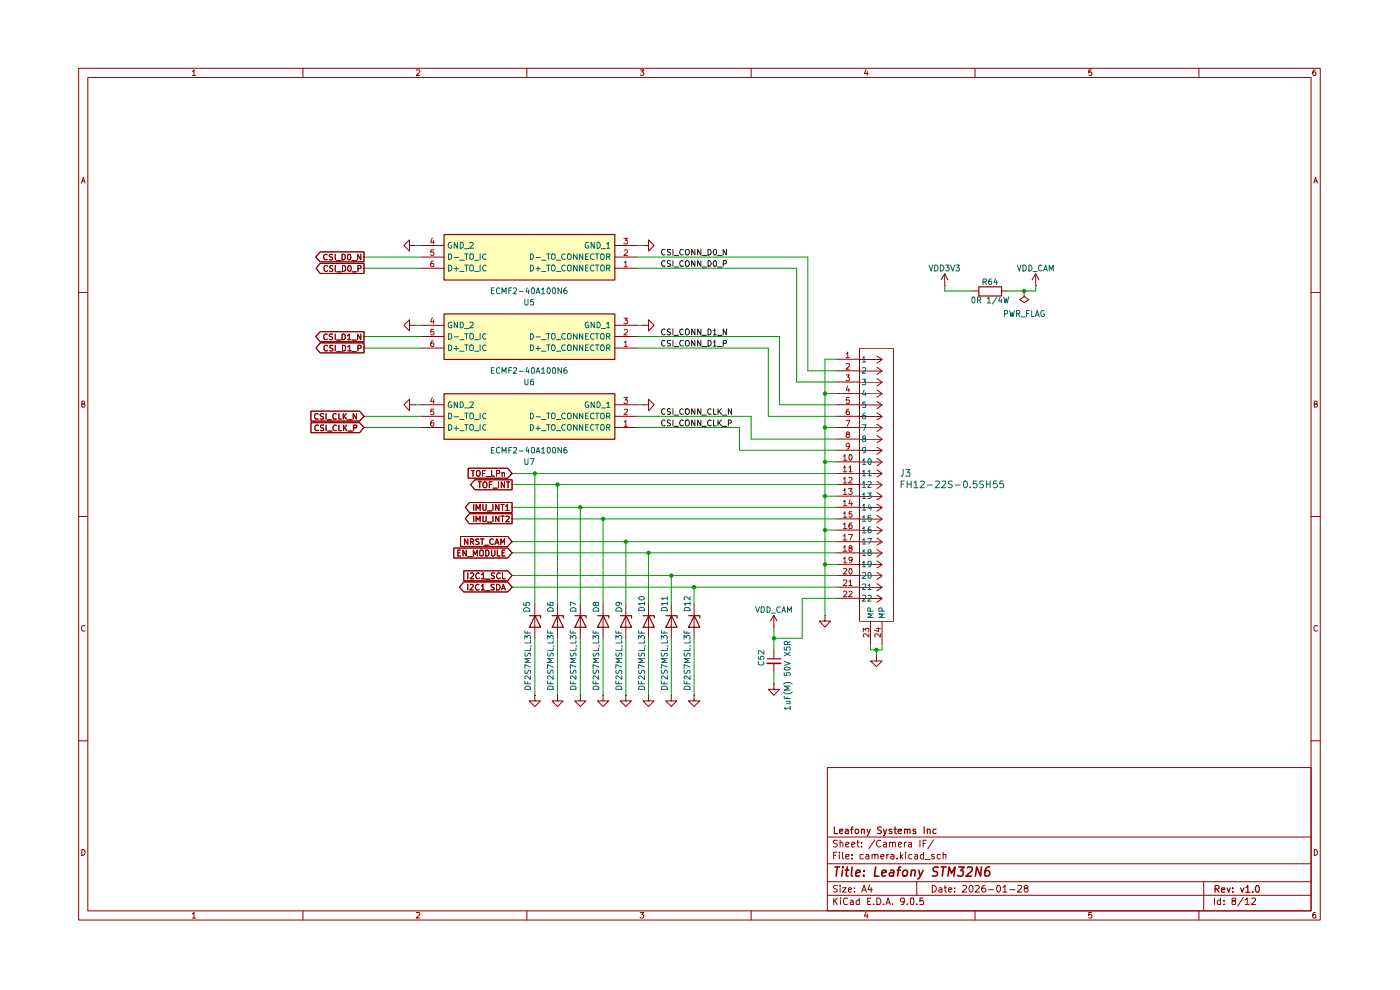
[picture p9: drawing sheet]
<svg xmlns="http://www.w3.org/2000/svg" width="297mm" height="210mm" viewBox="0 0 297 210" stroke-linecap="round" stroke-linejoin="round" font-family="sans-serif">
<g fill="none" stroke="#910000" stroke-width=".21">
<path d="M16.7 14.5h263.4v180.7h-263.4zM18.6 16.4h259.5v176.8h-259.5zM40.8 15.2l.4-.4v1.2M40.8 16h.7M64.3 14.5v1.9M88.3 14.9l.6-.1 .2 .2-.1 .3-.7 .7h.8M111.8 14.5v1.9M135.8 14.8h.8l-.5 .4 .5 .3-.1 .4h-.7M159.3 14.5v1.9M183.7 14.7l-.3 .9h.8M184 15.2v.8M206.8 14.5v1.9"/>
<path d="M231.6 14.8h-.6v.6l.4-.2 .3 .3-.1 .4h-.6M254.3 14.5v1.9M279.1 14.8l-.5 .1-.1 .9 .2 .2 .5-.1v-.5l-.2-.2-.4 .1-.1 .2M17.3 38.9l.4-1.3 .3 1.3M17.4 38.4h.6M278.7 38.9l.4-1.3 .4 1.3M278.8 38.4h.6M16.7 62.1h1.9M278.1 62.1h2M17.4 85.7h.5l.1-.4-.2-.2h-.4v1.3l.6-.1v-.4l-.2-.2M278.8 85.7h.5l.1-.4-.6-.2v1.3h.4l.3-.5-.3-.2M16.7 109.6h1.9"/>
<path d="M278.1 109.6h2M18 132.8l-.2-.1a.67 .67 0 0 0-.5 .5 .67 .67 0 0 0 .2 .7l.5-.1M279.5 132.8l-.3-.1a.67 .67 0 0 0-.5 .5 .67 .67 0 0 0 .3 .7l.5-.1M16.7 157.1h1.9M278.1 157.1h2M175.5 162.8h102.6v30.4h-102.6zM175.5 177.6h102.6M177.6 178.3h-.7l-.1 .4 .2 .2 .5 .1 .1 .3-.3 .4-.5-.1M178.2 178.8l.2-.1h.3l.1 1M178.2 178.2v1.5M179.4 179.2l.7-.2v-.3h-.4l-.3 .2 .1 .7h.6M180.7 179.2l.7-.2-.1-.3h-.4l-.2 .2 .1 .7h.5"/>
<path d="M181.8 178.7h.5M182 178.2v1.2l.3 .3M182.8 179.5v.2M182.8 178.7v.2M185.6 178.1l-1.3 1.9M186.9 178.3a.67 .67 0 0 0-1 .6 .67 .67 0 0 0 .9 .7l.1-.1M187.5 178.7h.5v1M188 179l-.4 .1-.2 .2 .2 .4 .4-.1M188.7 178.8l.3-.1h.3v1M188.7 178.7v1M189.3 178.9a.35 .35 0 0 1 .4-.3 .35 .35 0 0 1 .3 .3v.8M190.6 179.2l.7-.2-.1-.3h-.4l-.2 .2 .1 .7h.5"/>
<path d="M191.9 178.7v1M192.3 178.7l-.4 .3M192.8 178.7h.5l.1 1M193.4 179l-.5 .1-.2 .2 .2 .4 .5-.1M195.2 178.2v1.5M195.8 178.9h.5M196.5 178.2h-.7v1.5M198 178.1l-1.1 1.9M17.4 180.2a.64 .64 0 0 1 .6 .6 .64 .64 0 0 1-.6 .6zM40.8 193.9l.4-.3v1.1M40.8 194.7h.7M64.3 193.2v2"/>
<path d="M88.3 193.6h.6l.2 .1-.1 .4-.7 .6h.8M111.8 193.2v2M135.8 193.6h.8l-.5 .4 .5 .2-.1 .5h-.7M159.3 193.2v2M175.5 189.9h102.6M175.5 187h102.6M175.5 183.2h102.6M176.9 190.5v1.4M176.9 181.4h.4M177 191.1l.6 .8M177.6 180.8h-.7v1.4M177.6 187.9l-.6-.1-.2 .2 .1 .4 .6 .2 .1 .4a.6 .6 0 0 1-.8 .1"/>
<path d="M177.6 190.5l-.7 .8M178.1 180.8v.1M178.1 181.3v.9M178.2 187.8v.2M178.2 188.3v.9M178.3 190.5v.1M178.3 190.9v1M178.7 188.3h.8l-.8 .9h.8M178.7 180.8v1.2l.3 .2M179.4 181.7l.7-.1v-.3h-.6l-.1 .1 .1 .7h.6M179.8 190.6l-.6-.1a1.02 1.02 0 0 0 0 1.4l.6-.1M180 188.7l.7-.1-.1-.2-.4-.1-.2 .2v.6l.2 .1 .4-.1"/>
<path d="M180.4 191l.4-.1 .2 .3v.7h-.6l-.1-.4 .7-.2M180.8 182v.2M180.8 181.3v.1M181.3 189.1v.1M181.3 188.4v.1M182.3 190.5v1.4h-.5l-.2-.7 .3-.3 .4 .1M182.8 189.2l.5-1.4 .5 1.4M183 188.8h.6M183.1 181.3l-.6 .1v.6l.2 .2 .4-.1M183.7 193.5l-.3 .8h.8M183.7 181.3h.5l.1 .9M184 193.9v.8"/>
<path d="M184.1 191.2h.4M184.3 181.6h-.5l-.2 .3 .2 .3 .5-.1M184.5 187.7l-.3 1h.9M184.7 190.5h-.6v1.4h.6M184.8 188.3v.9M185 181.4l.6-.1v.9M185 181.3v.9M185.3 191.8v.1M185.6 181.4l.1-.1h.5l.1 .9M186 190.5h.6a1.02 1.02 0 0 1 0 1.4h-.6zM186.9 181.7l.6-.1v-.3h-.6v.1v.7h.6M187.5 191.8v.1"/>
<path d="M188 191.9l.4-1.4 .5 1.4M188 191.5h.7M188.1 181.3v.9M188.6 181.3h-.3l-.2 .2M189 181.3h.6l.1 .9M189.3 191.8v.1M189.7 181.6l-.7 .1v.4h.7M190.3 182v.2M191 180.8v1.4M191.1 181.6l.4 .6M191.5 181.3l-.5 .5M191.9 191.1l-.1 .2a.52 .52 0 0 1-.8-.2l.2-.6 .6 .1a1.27 1.27 0 0 1-.2 1.3h-.4"/>
<path d="M192.1 180.8v.1M192.1 181.3v.9M192.5 191.8v.1M193.2 190.6h.6l.1 .8-.2 .5h-.4l-.2-.3zM193.5 181.3l-.7 .1v.6l.2 .2 .5-.1M194.1 181.3h.5l.1 .9M194.5 191.8v.1M194.5 187v2.9M194.7 181.6h-.6l-.1 .3 .1 .3 .6-.1M195.8 190.5h-.6v.7l.1-.2 .5 .1v.8l-.6-.1M195.9 181.3h-.5l-.2 .2v.5l.3 .2 .4-.1M195.9 180.8v1.4"/>
<path d="M196.3 182.3h1.1M197.8 187.8a.73 .73 0 0 1 .8 .7 .73 .73 0 0 1-.8 .7zM198.2 181.3h-.5l-.1 .1 .6 .4v.3h-.6M199.2 188.4l.4-.1 .2 .2v.7M199.5 181.3h-.5l-.2 .2v.5l.3 .2 .4-.1M199.8 188.6l-.6 .1-.1 .2 .2 .3 .5-.1M200.1 181.4l.6-.1v.9M200.1 180.8v1.4M200.3 188.3h.5M200.5 187.8v1.3l.3 .1M201.3 188.7l.6-.1-.1-.2-.4-.1-.1 .2v.6l.1 .1 .4-.1M202.5 189.1v.1"/>
<path d="M202.5 188.4v.1M204.2 188l.2-.2h.3l.4 .4-1 1h1M205.9 187.8a.76 .76 0 0 1 .5 .7 .76 .76 0 0 1-.5 .7 .89 .89 0 0 1 0-1.4zM206.8 193.2v2M206.9 188l.6-.2 .3 .4-1 1h1M209 187.8l-.5 .1-.1 .2-.1 .9 .2 .2h.4l.2-.2-.1-.6h-.5l-.2 .2M209.7 188.7h1.1M211.6 187.9l.2-.1a.76 .76 0 0 1 .5 .7 .76 .76 0 0 1-.5 .7 .97 .97 0 0 1-.2-1.3zM212.8 188.2l.4-.4v1.4M212.8 189.2h.8M214.2 188.7h1.1M215.9 188l.2-.2h.3l.4 .4-1 1h1"/>
<path d="M217.5 188.4l-.2-.3 .2-.3 .6 .2-.2 .4h-.4l-.2 .2v.4l.2 .2a.45 .45 0 0 0 .5-.1 .45 .45 0 0 0 0-.5l-.2-.2M231.6 193.6h-.6v.5l.4-.1 .3 .2-.1 .5h-.6M254.3 193.2v2M255.4 187v6.2M257.6 190.5v1.4M258.9 190.5v1.4h-.5l-.2-.7a.45 .45 0 0 1 .7-.2M259.7 191.8v.1M259.7 191v.2M261.6 191.1l-.2-.2v-.3l.6-.1v.5l-.6 .2 .1 .7h.5l.1-.5-.2-.3M263.7 190.4l-1.1 1.8M264.2 190.8l.4-.3v1.4M264.2 191.9h.8"/>
<path d="M265.5 190.6l.7-.1 .2 .3-.1 .3-.9 .8h1M278.8 180.2a.64 .64 0 0 1 .7 .6 .64 .64 0 0 1-.7 .6zM279.1 193.6h-.5l-.1 .9 .2 .2h.5v-.6l-.2-.1h-.3l-.2 .2"/>
</g>
<g fill="none" stroke="#910000" stroke-width=".25">
<path d="M177 175.4v1.4h.7M178.1 176.3l.7-.1-.1-.3h-.5l-.1 .2 .1 .6h.5M179.4 175.9h.5l.1 .9M180 176.2h-.5l-.2 .3 .2 .3 .5-.1M180.5 175.9h.5M181 175.4l-.4 .2v1.2M181.5 176l.5-.1 .2 .3v.4l-.3 .2h-.2l-.3-.2zM182.8 176l.6-.1v.9M182.8 175.9v.9M183.9 175.9l.4 .9M184.6 175.9l-.3 .9-.4 .5M187 175.5l-.6-.1-.3 .2 .3 .5 .6 .3-.3 .4-.6-.1"/>
<path d="M187.4 175.9l.4 .9M188.1 175.9l-.4 1.3-.3 .1M189.2 175.9h-.5l-.1 .2 .6 .3v.3h-.6M189.6 175.9h.6M189.9 175.4v1.3l.3 .1M190.5 176.3l.7-.1v-.3h-.6l-.1 .2 .1 .6h.6M191.9 176l.5-.1 .1 .9M191.9 175.9v.9M192.5 176.1l.1-.2h.4l.1 .9M194.3 175.9h-.5l-.1 .2 .6 .3v.3h-.6M196.1 175.4v1.4M196.7 176l.5-.1 .1 .9"/>
<path d="M196.7 175.9v.9M198.6 175.9h-.5l-.2 .3v.4l.3 .2 .4-.1M257.8 188.6h.6l.2-.3v-.2l-.2-.3h-.6v1.5M258.1 188.6l.5 .7M259.1 188.8l.7-.1v-.4h-.6l-.1 .2 .1 .7h.6M260.3 188.3l.4 1 .3-1M261.5 189.1v.2M261.5 188.3v.2M263.2 188.3l.3 1 .4-1M264.3 188.3l.4-.5v1.5M264.3 189.3h.8M265.7 189.1v.2"/>
<path d="M266.7 187.8a.75 .75 0 0 1 .5 .8 .75 .75 0 0 1-.5 .7 .92 .92 0 0 1 0-1.5z"/>
</g>
<g fill="none" stroke="#910000" stroke-width=".34">
<path d="M177.1 183.9h1M177.6 183.9l-.2 1.9M178.7 184.6l-.1 1.2M178.8 183.9v.2M179.3 184.6h.8M179.8 183.9l-.3 1.7 .4 .2M180.8 183.9l-.2 1.7 .3 .2M181.5 185.2l1-.2v-.3l-.6-.1-.3 .2-.1 1h.8M183.2 185.7v.1M183.3 184.7v.1M185.8 183.9l-.3 1.9h.9M187 185.2l1-.2v-.3a.6 .6 0 0 0-.9 .1v1h.7"/>
<path d="M188.9 184.7h.7l-.1 1.1M189.7 185l-.7 .1-.4 .2 .1 .5h.2h.7M190.3 184.6h.7M191.1 183.9l-.4 .3-.3 1.6M191.8 184.7l.4-.1 .3 .1v.7a.52 .52 0 0 1-.6 .5 .52 .52 0 0 1-.5-.5l.1-.5zM193.4 184.7l.2-.1 .5 .1v1.1M193.4 184.6l-.2 1.2M194.9 184.6l.3 1.2M195.8 184.6l-.8 1.7-.3 .1M199.1 184a.73 .73 0 0 0-1.1 .3v.4l.9 .4v.3l-.1 .3-.3 .1h-.7M199.6 183.9h1.1M200.2 183.9l-.3 1.9"/>
<path d="M201.1 185.8l.2-1.9 .5 1.4 .8-1.4-.2 1.9M203.4 183.9h1.2l-.8 .8h.4l.2 .3-.2 .7-.3 .1h-.5l-.3-.1M205.2 184.1l.3-.2h.5l.3 .2v.4l-.1 .2-1.3 1.1h1.2M208.2 183.9l-.2 1.9-.8-1.9-.3 1.9M210 183.9a.83 .83 0 0 0-1 .8l-.1 .7 .2 .4h.5l.4-.4-.2-.7a.65 .65 0 0 0-.9 .3"/>
</g>
<g fill="#ffb">
<path d="M94.2 49.7h36.2v9.7h-36.2z"/>
<path d="M94.2 66.6h36.2v9.6h-36.2z"/>
<path d="M94.2 83.5h36.2v9.6h-36.2z"/>
</g>
<g fill="none" stroke="#910000" stroke-width=".21">
<path d="M67.9 55.9h9.3v2.1h-9.3l-.8-1.1zM67.9 53.4h9.3v2.1h-9.3l-.9-1zM69.4 54l-.2-.1a.6 .6 0 0 0-.5 .6 .6 .6 0 0 0 .5 .6l.2-.1M69.5 56.5l-.4-.2-.3 .3v.6l.1 .3 .4 .1 .2-.2M70.5 54l-.4-.1-.2 .3 .2 .3 .4 .2v.3h-.6M70.6 56.4h-.6v.5l.5 .2 .1 .2-.2 .3-.5-.1M71.1 53.9v1.2M71.1 56.3v1.3M71.4 55.3h.9M71.5 57.7h.9M72.6 53.9h.3l.3 .3v.7l-.3 .2h-.3zM72.6 56.3a.64 .64 0 0 1 .7 .6 .64 .64 0 0 1-.7 .7z"/>
<path d="M73.8 54l.4-.1a.78 .78 0 0 1 0 1.2l-.5-.2zM74.1 56.3a.68 .68 0 0 1 .4 .6 .68 .68 0 0 1-.4 .7 .75 .75 0 0 1 0-1.3zM74.7 57.7h.9M74.7 55.3h.9M76 57l.5-.1 .1-.3-.2-.3h-.4v1.3M76.5 53.9v1.2l-.6-1.2v1.2M86.9 52.1v1.2l-1.2-1.2 1.2-1.2v1.2h1.2M88.1 52.1h.1M89.3 56.9h4.9M89.3 54.5h4.9M89.3 52.1h4.9M130.4 56.9h4.8"/>
<path d="M130.4 54.5h4.8M130.4 52.1h4.8M136.4 52.1h1.2v1.2l1.2-1.2-1.2-1.2v1.2M136.4 52.1h.1M200.4 58.1l-.8 1.3M200.4 58.1l.7 1.3M200.4 58.1v2.4M219.7 58.1l-.7 1.3M219.7 58.1l.7 1.3M219.7 58.1v2.4M67.9 72.7h9.3v2.1h-9.3l-.8-1zM67.9 70.4h9.3v2.1h-9.3l-.9-1.1z"/>
<path d="M69.4 71l-.5-.1a.67 .67 0 0 0-.2 .6 .67 .67 0 0 0 .5 .6l.2-.2M69.5 73.3h-.1a.45 .45 0 0 0-.6 .2v.7l.1 .2 .6-.1M70.5 70.9h-.5l-.1 .1 .1 .4 .5 .1v.4l-.1 .2-.5-.1M70.6 73.3h-.6v.4l.5 .2 .1 .4-.1 .1h-.6M71.1 70.9v1.2M71.1 73.2v1.2M71.4 72.1h.9M71.5 74.6h.9M72.6 70.9h.5l.1 .2v.6l-.3 .4h-.3zM72.6 73.2a.66 .66 0 0 1 .7 .5 .66 .66 0 0 1-.2 .7h-.5zM73.7 73.6l.5-.4v1.2M73.7 71.2l.4-.3v1.2"/>
<path d="M73.7 74.4h.8M73.7 72.1h.7M74.7 74.6h.9M74.7 72.1h.9M76 73.9h.4l.2-.2-.1-.4-.5-.1v1.2M76.5 70.9v1.2l-.6-1.2v1.2M86.9 69v1.2l-1.2-1.2 1.2-1.2v1.2h1.2M88.1 69h.1M89.3 73.8h4.9M89.3 71.4h4.9M89.3 69h4.9M130.4 73.8h4.8"/>
<path d="M130.4 71.4h4.8M130.4 69h4.8M136.4 69h1.2v1.2l1.2-1.2-1.2-1.2v1.2M136.4 69h.1M177.5 76.2h4.8M177.5 78.7h4.8M182.3 73.9h7.2v57.9h-7.2zM182.3 76.2h4.9M182.3 78.7h4.9M186 75.5l1.2 .7M186 77.9l1.2 .8M187.2 76.2l-1.2 .9"/>
<path d="M187.2 78.7l-1.2 .8M200.4 60.5h.1M206.4 61.7h1.2M212.4 61.7h1.3M217.3 61.7v1.2l1 .7-1 .6-1-.6 1-.7M217.3 61.7h.1M219.7 60.5h.1M66 89.7h10.3l.9 1-.9 1.1h-10.3zM66 87.2h10.3l.9 1.1-.9 1h-10.3zM67.5 87.9l-.3-.2a.67 .67 0 0 0-.5 .5 .67 .67 0 0 0 .3 .7l.5-.1M67.6 90.3l-.5-.1-.3 .2v.7l.4 .3 .4-.1M68.7 90.2h-.6l-.1 .1 .1 .4 .6 .2v.4h-.7"/>
<path d="M68.7 87.8l-.5-.1-.3 .3 .1 .2 .7 .4-.2 .3h-.6M69.2 87.7v1.2M69.2 90.2v1.2M69.4 89.1h1M69.5 91.4h.9M71.3 87.9l-.3-.2-.4 .4v.6l.2 .2 .5-.1M71.4 90.3l-.5-.1a.61 .61 0 0 0-.3 .8 .61 .61 0 0 0 .8 .3M71.9 90.2v1.2h.6M71.9 87.7v1.2h.5M72.8 87.7v1.2M72.9 90.2v1.2M73 88.2l.5 .7"/>
<path d="M73.1 90.7l.5 .7M73.5 87.7l-.7 .7M73.6 90.2l-.7 .7M73.7 89.1h1M73.8 91.4h1M75 90.8h.6v-.6h-.6v1.2M75.6 87.7v1.2l-.7-1.2v1.2M86.9 85.9v1.2l-1.2-1.2 1.2-1.2v1.2h1.2M88.1 85.9h.1M89.3 85.9h4.9M89.3 88.3h4.9M89.3 90.7h4.9"/>
<path d="M99.3 99.3h8.4l.9 1.1-.9 1h-8.4zM100 99.8h.7M100.3 99.8v1.2M101.1 100l.2-.2h.4l.1 .2a.65 .65 0 0 1-.4 1l-.3-.2zM103 99.8h-.6v1.2M104.3 99.8v1.2h.6M130.4 85.9h4.8M130.4 88.3h4.8M130.4 90.7h4.8M136.4 85.9h1.2v1.2l1.2-1.2-1.2-1.2v1.2M136.4 85.9h.1M177.5 81h4.8"/>
<path d="M177.5 83.5h4.8M177.5 85.9h4.8M177.5 88.3h4.8M177.5 90.7h4.8M177.5 93.1h4.8M177.5 95.5h4.8M177.5 98h4.8M182.3 81.1h4.9M182.3 83.5h4.9M182.3 85.9h4.9M182.3 88.4h4.9M182.3 90.7h4.9"/>
<path d="M182.3 93.2h4.9M182.3 95.6h4.9M182.3 98h4.9M186 80.3l1.2 .8M186 82.7l1.2 .8M186 85.1l1.2 .8M186 87.5l1.2 .9M186 90l1.2 .7M186 92.3l1.2 .9M186 94.8l1.2 .8M186 97.2l1.2 .8M186 99.6l1.2 .9"/>
<path d="M187.2 81.1l-1.2 .8M187.2 83.5l-1.2 .8M187.2 85.9l-1.2 .8M187.2 88.4l-1.2 .7M187.2 90.7l-1.2 .9M187.2 93.2l-1.2 .7M187.2 95.6l-1.2 .8M187.2 98l-1.2 .9M96.3 116.3h11.4l.9 1-.9 1.1h-11.4zM97.1 117.3h.4M97.7 116.7h-.6v1.2h.6M97.7 113.8h10l.9 1.1-.9 1h-10z"/>
<path d="M98.9 116.7v1.2l-.7-1.2v1.2M99.2 114.3v1.2l-.6-1.2v1.2M99.2 118h1M99.6 109h9v2.1h-9l-.9-1zM99.6 106.6h9v2.1h-9l-.9-1.1zM99.8 114.9h.5l.2-.2-.1-.3-.6-.1v1.2M100.1 114.9l.4 .6M100.4 117.9v-1.2l.4 .9 .5-.9v1.2M100.5 107v1.3M100.5 109.5v1.2M100.8 101.8h7.8v2.1h-7.8l-1-1.1zM101 110.7v-1.2l.4 .8 .5-.8v1.2"/>
<path d="M101 108.3v-1.3l.4 1 .5-1v1.3M101.4 102.2h.7M101.6 114.4l-.4-.1-.3 .3 .3 .3 .4 .2v.3h-.7M101.8 116.8l.2-.1 .5 .1v1l-.2 .1-.5-.1zM101.8 102.2v1.3M101.9 114.3h.8M102.3 114.3v1.2M102.4 100.4h.4M102.5 109.5v1.1l.1 .1h.3l.2-.3v-.9M102.5 107v1.1l.1 .2h.3l.2-.3v-1M102.5 102.4l.3-.2 .4 .2 .1 .6-.3 .5-.5-.2zM102.8 115.7h.9"/>
<path d="M103 116.7h.4l.3 .3v.6l-.3 .3h-.4zM103.1 101.1h1M103.4 110.7h.9M103.4 108.4h.9M103.8 102.8h.4M104.3 116.7v1.1l.2 .1h.2l.3-.2v-1M104.4 102.2h-.6v1.3M104.6 103.6h.9M104.6 107v1.3M104.6 109.5v1.2M104.7 114.4a.55 .55 0 0 0-.8 .5 .55 .55 0 0 0 .8 .5M105 115.5l.4-1.2 .4 1.2"/>
<path d="M105.2 115.2h.6M105.3 100.4h.6v-.6h-.6v1.2M105.5 116.7v1.2h.6M105.8 102.2v1.3M105.8 109.5v1.2l-.6-1.2v1.2M105.8 107v1.3l-.6-1.3v1.3M106.3 115.5v-1.2l.3 .9 .4-.9v1.2M106.3 109.5h.6M106.3 107h.6M106.5 100.3l.4-.1 .1 .8M106.5 117.3h.4M106.5 100.2v.8"/>
<path d="M106.6 107v1.3M106.6 109.5v1.2M107 102.2v1.3l-.7-1.3v1.3M107.1 116.7h-.6v1.2h.6M107.3 109.6l.5-.1 .2 .2-.7 1h.7M107.3 107.4h.1l.2-.4v1.3M107.3 108.3h.7M107.4 102.2h.7M107.8 102.2v1.3M177.5 100.4h4.8M177.5 102.8h4.8M177.5 105.2h4.8"/>
<path d="M177.5 107.6h4.8M177.5 110.1h4.8M177.5 112.4h4.8M177.5 114.9h4.8M177.5 117.3h4.8M177.5 119.7h4.8M182.3 100.5h4.9M182.3 102.8h4.9M182.3 105.3h4.9M182.3 107.7h4.9M182.3 110.1h4.9M182.3 112.5h4.9"/>
<path d="M182.3 114.9h4.9M182.3 117.3h4.9M182.3 119.8h4.9M186 102.1l1.2 .7M186 104.4l1.2 .9M186 106.9l1.2 .8M186 109.3l1.2 .8M186 111.7l1.2 .8M186 114.1l1.2 .8M186 116.5l1.2 .8M186 118.9l1.2 .9M187.2 100.5l-1.2 .7"/>
<path d="M187.2 102.8l-1.2 .9M187.2 105.3l-1.2 .7M187.2 107.7l-1.2 .8M187.2 110.1l-1.2 .8M187.2 112.5l-1.2 .8M187.2 114.9l-1.2 .8M187.2 117.3l-1.2 .9M187.2 119.8l-1.2 .7M98.4 123.4h9.3l.9 1.1-.9 1.1h-9.3l-.9-1.1zM98.4 121.1h9.3l.9 1-.9 1.1h-9.3zM99.2 121.5v1.3M99.2 124v1.1"/>
<path d="M99.7 124h.5l.2 .3-.7 .8h.7M99.8 121.7l.4-.2 .3 .4-.8 .9h.8M101.6 124a.61 .61 0 0 0-.8 .4 .61 .61 0 0 0 .3 .7h.5M101.7 121.7l-.3-.2a.6 .6 0 0 0-.5 .7 .6 .6 0 0 0 .7 .5l.1-.1M102.1 124.3l.4-.3v1.1M102.1 121.9l.4-.4v1.3M102.1 125.1h.7M102.1 122.8h.8M103 125.3h.9M103 122.9h1M104.8 124h-.4l-.3 .2 .3 .3 .4 .2v.4h-.7M104.9 121.6h-.6v.5l.5 .2 .1 .2-.2 .3-.5-.1"/>
<path d="M105.3 124a.66 .66 0 0 1 .8 .3 .66 .66 0 0 1-.3 .8h-.5zM106.1 121.7v-.1a.54 .54 0 0 0-.6 .1 .54 .54 0 0 0-.2 .6l.5 .5 .3-.2M106.4 125.1l.4-1.1 .4 1.1M106.5 124.8h.6M106.6 121.5v1.3h.6M113.5 128.1v7.3M118.3 128.1v7.3M123.1 128.1v7.3M127.9 128.1v7.3M132.8 128.1v7.3M137.6 128.1v7.3M142.4 128.1v7.3"/>
<path d="M147.2 128.1v7.3M164.2 133h.1M164.2 130.6l-.8 1.1M164.2 130.6l.7 1.1M164.2 130.6v2.4M164.2 137.8v1.9M175 130.6v1.1h1.2l-1.2 1.3-1.2-1.3h1.2M175 130.6h.1M177.5 122.1h4.8M177.5 124.5h4.8M177.5 126.9h4.8M182.3 122.1h4.9"/>
<path d="M182.3 124.6h4.9M182.3 127h4.9M184.7 131.7v4.9M185.9 139v1.2h1.2l-1.2 1.2-1.2-1.2h1.2M185.9 139h.1M186 121.4l1.2 .7M186 123.7l1.2 .9M186 126.2l1.2 .8M187.1 131.7v4.9M187.2 122.1l-1.2 .9M187.2 124.6l-1.2 .8M187.2 127l-1.2 .8"/>
<path d="M113.5 147.5v1.2h1.1l-1.1 1.2-1.2-1.2h1.2M113.5 147.5h.1M118.3 147.5v1.2h1.2l-1.2 1.2-1.2-1.2h1.2M118.3 147.5h.1M123.1 147.5v1.2h1.2l-1.2 1.2-1.2-1.2h1.2M123.1 147.5h.1M127.9 147.5v1.2h1.2l-1.2 1.2-1.1-1.2h1.1M127.9 147.5h.1M132.8 147.5v1.2h1.1l-1.1 1.2-1.2-1.2h1.2M132.8 147.5h.1M137.6 147.5v1.2h1.2l-1.2 1.2-1.2-1.2h1.2M137.6 147.5h.1"/>
<path d="M142.4 147.5v1.2h1.2l-1.2 1.2-1.2-1.2h1.2M142.4 147.5h.1M147.2 147.5v1.2h1.2l-1.2 1.2-1.1-1.2h1.1M147.2 147.5h.1M164.2 145v1.2h1.2l-1.2 1.3-1.2-1.3h1.2M164.2 145h.1M164.2 140.7v2"/>
</g>
<g fill="none" stroke="#b90000" stroke-width=".21">
<path d="M91.7 50.5l-.3 .9h.7M92 55.4l-.5 .1a.94 .94 0 0 0 0 1.1l.5-.1v-.5l-.5-.1-.1 .2M92 51v.7M92 53h-.6v.5h.6v.5l-.1 .2h-.4l-.1-.2M132.3 50.6h.8l-.4 .4 .4 .1v.6h-.8M132.4 55.7l.4-.3v1.2M132.4 53.1l.6-.1 .1 .5-.8 .7h.8M132.4 56.6h.7M91.7 67.4l-.3 .8h.7M92 72.3l-.5 .1-.1 .8 .2 .3 .4-.1v-.5l-.1-.2h-.3l-.2 .3M92 67.8v.9M92 69.9h-.6v.5h.6v.6h-.6"/>
<path d="M132.3 67.5h.8l-.4 .4 .4 .1v.6h-.8M132.4 72.6l.4-.3v1.2M132.4 70l.4-.1 .3 .1v.4l-.8 .6h.8M132.4 73.5h.7M179.5 75h.2l.1-.3v1.2M179.5 77.2h.7v.4l-.7 .7h.7M179.5 79.5h.7l-.4 .5 .4 .1v.5l-.2 .2h-.3l-.2-.2M179.5 75.9h.7M91.7 84.3l-.3 .9h.7M92 89.2l-.5 .1-.1 .9 .2 .2 .4-.1v-.6h-.5l-.1 .2M92 84.8v.8M92 86.8h-.6v.6l.1-.2h.4l.1 .2v.5h-.6"/>
<path d="M132.3 84.3h.8l-.4 .5 .4 .1v.5l-.3 .2h-.3l-.2-.2M132.4 89.5l.4-.3v1.2M132.4 86.9h.7v.4l-.8 .7h.8M132.4 90.4h.7M178.9 96.8l.3-.4v1.2M178.9 99.2l.3-.4v1.3M178.9 97.6h.8M179.5 89.2h.8l-.5 1.2M179.8 92.1l-.3-.2 .3-.3 .4 .1v.3a.51 .51 0 0 0-.6 .7h.6v-.5l-.2-.1M179.8 81.9l-.3 .8h.8M180.1 86.8h-.3a.73 .73 0 0 0 0 1.2l.4-.1v-.5l-.4-.2-.3 .3M180.1 99.2l.3-.4v1.3"/>
<path d="M180.1 82.4v.7M180.2 84.3h-.6l-.1 .6 .6-.1 .1 .6-.2 .2h-.3l-.2-.2M180.2 94.6l-.1 .1h-.4l-.2-.1v-.4l.3-.2 .4 .2v.7l-.2 .3-.3 .1M180.2 96.5l.3-.1a.78 .78 0 0 1 0 1.2l-.3-.1zM178.9 101.6l.3-.3v1.2M178.9 104.1l.3-.5v1.3M178.9 106.4l.3-.3v1.2M178.9 108.9l.3-.4v1.2M178.9 111.3l.3-.4v1.2M178.9 113.7l.3-.3v1.2M178.9 116.1l.3-.4v1.2M178.9 118.5l.3-.3v1.2"/>
<path d="M178.9 100.1h.8M178.9 102.5h.8M178.9 104.9h.8M178.9 107.3h.8M178.9 109.7h.8M178.9 112.1h.8M178.9 114.6h.8M178.9 116.9h.8M178.9 119.4h.8M180 103.6h.8l-.5 .5 .5 .3-.1 .4-.5 .1-.2-.2M180 113.4h.9l-.6 1.2M180.1 101.4l.4-.1 .3 .3-.8 .9h.8"/>
<path d="M180.1 100.1h.7M180.3 106l-.2 .9h.8M180.3 116.3h-.1l-.1-.3a.35 .35 0 0 1 .3-.3 .35 .35 0 0 1 .4 .3l-.1 .3h-.5v.6h.5l.1-.1v-.3l-.3-.2M180.7 108.5h-.5l-.1 .6h.6v.5l-.4 .1-.2-.1M180.7 110.9l-.4 .1-.2 .4 .1 .7h.5v-.7l-.4-.1-.2 .3M180.7 106.5v.8M180.8 118.7l-.1 .2h-.5l-.1-.2 .1-.5 .5 .1a.85 .85 0 0 1-.3 1.1h-.2M178.9 120.7l.5-.1 .3 .2-.8 1h.8M178.9 123.1l.6-.1 .2 .2-.1 .3-.7 .7h.8M178.9 125.6l.2-.2h.3l.3 .2-.8 1h.8M180.1 123.4l.3-.4v1.2M180.1 125.6l.4-.2 .3 .3-.8 .9h.8"/>
<path d="M180.1 124.2h.7M180.2 120.7l.3-.1a.91 .91 0 0 1 .1 1.2l-.4-.1zM183.1 134v-.7l.5 .4v-.3h.7l-.1 .6M184.3 134.5v.6l-.7-.6h-.3l-.2 .1v.4l.2 .1M185.9 133.4h.9M186.4 133.2v.7l-.9-.2M186.8 134.5v.6l-.7-.6h-.5l.1 .6"/>
</g>
<g fill="none" stroke="#006665" stroke-width=".21">
<path d="M95.2 56.2a.64 .64 0 0 1 .6 .7 .64 .64 0 0 1-.6 .6zM95.2 53.9l.6 .1v.4v.5l-.4 .1h-.2zM95.8 51.5l-.1-.1a.64 .64 0 0 0-.6 .6 .64 .64 0 0 0 .5 .7l.2-.2v-.3h-.2M96.4 57h.9M96.4 54.6h.9M96.8 56.6v.9M97 51.4v1.3l-.6-1.3v1.3M97.5 57.6h1M97.5 55.2h1M97.6 51.4a.64 .64 0 0 1 .7 .6 .64 .64 0 0 1-.7 .7zM98.6 56.2h.7M98.6 53.9h.7"/>
<path d="M98.6 52.8h.9M99 53.9v1.1M99 56.2v1.3M99.7 56.4l.2-.2 .5 .2v.9l-.2 .2-.5-.2zM99.7 54l.2-.1 .5 .1v.9l-.2 .1-.5-.1zM99.7 51.6l.1-.2h.4l.2 .3-.7 1h.7M100.7 57.6h.9M100.7 55.2h.9M101.9 53.9v1.1M101.9 56.2v1.3M103.1 56.4l-.2-.2a.6 .6 0 0 0-.5 .7 .6 .6 0 0 0 .6 .5l.1-.1M103.1 53.9a.55 .55 0 0 0-.7 .5 .55 .55 0 0 0 .7 .6"/>
<path d="M112.5 56.2a.64 .64 0 0 1 .7 .7 .64 .64 0 0 1-.7 .6zM112.5 53.9a.6 .6 0 0 1 .7 .5 .6 .6 0 0 1-.7 .6zM113.7 57h.9M113.7 54.6h.9M114.1 56.6v.9M114.9 57.6h.9M114.9 55.2h.9M115.9 56.2h.8M115.9 53.9h.8M116.3 53.9v1.1M116.3 56.2v1.3M117 56.4l.5-.2a.86 .86 0 0 1 0 1.3l-.5-.2z"/>
<path d="M117 54l.5-.1a.65 .65 0 0 1 .3 .6 .65 .65 0 0 1-.5 .5l-.3-.1zM118 57.6h1M118 55.2h1M119.9 56.4l-.2-.2a.6 .6 0 0 0-.6 .7 .6 .6 0 0 0 .8 .5v-.1M119.9 53.9a.55 .55 0 0 0-.8 .5 .55 .55 0 0 0 .8 .6M120.4 56.4l.3-.2 .5 .2v.9l-.3 .2-.5-.2zM120.4 54l.3-.1 .5 .1v.9l-.3 .1-.5-.1zM122.4 56.2v1.3l-.7-1.3v1.3M122.4 53.9v1.1l-.7-1.1v1.1M123.6 56.2v1.3l-.7-1.3v1.3M123.6 53.9v1.1l-.7-1.1v1.1M124.2 56.8h.4"/>
<path d="M124.2 54.4h.4M124.8 56.2h-.6v1.3h.6M124.8 53.9h-.6v1.1h.6M124.8 51.5l-.1-.1a.64 .64 0 0 0-.6 .6 .64 .64 0 0 0 .5 .7l.3-.2v-.3h-.3M126 56.4l-.2-.2a.6 .6 0 0 0-.6 .7 .6 .6 0 0 0 .8 .5v-.1M126 53.9a.55 .55 0 0 0-.8 .5 .55 .55 0 0 0 .8 .6M126.1 51.4v1.3l-.7-1.3v1.3M126.3 56.2h.8M126.3 53.9h.8M126.7 51.4a.64 .64 0 0 1 .7 .6 .64 .64 0 0 1-.7 .7zM126.7 53.9v1.1M126.7 56.2v1.3"/>
<path d="M127.4 56.4l.5-.2a.86 .86 0 0 1 0 1.3l-.5-.2zM127.4 54l.5-.1a.65 .65 0 0 1 .3 .6 .65 .65 0 0 1-.5 .5l-.3-.1zM127.6 52.8h.8M128.7 56.9l.7-.1v-.4l-.2-.2h-.5v1.3M128.7 54.4h.6l.1-.5h-.7v1.1M128.7 51.7h.2l.1-.3v1.3M128.7 52.7h.7M129 56.9l.4 .6M129 54.4l.4 .6M95.2 73.2a.66 .66 0 0 1 .6 .4 .66 .66 0 0 1-.2 .7h-.4zM95.2 70.8h.4a.66 .66 0 0 1 .2 .7 .66 .66 0 0 1-.6 .5zM95.8 68.4l-.1-.1a.66 .66 0 0 0-.6 .5 .66 .66 0 0 0 .2 .7l.5-.1v-.4h-.2"/>
<path d="M96.4 73.9h.9M96.4 71.5h.9M96.8 73.4v.9M97 68.3v1.2l-.6-1.2v1.2M97.5 74.5h1M97.5 72.1h1M97.6 68.3a.66 .66 0 0 1 .7 .5 .66 .66 0 0 1-.3 .7h-.4zM98.6 73.2h.7M98.6 70.8h.7M98.6 69.7h.9M99 70.8v1.2M99 73.2v1.1"/>
<path d="M99.7 73.3l.2-.1 .5 .1v.9l-.2 .1h-.4l-.1-.1zM99.7 71l.1-.2h.4l.2 .2v.8l-.2 .2-.5-.2zM99.7 68.4l.5-.1 .2 .3-.7 .9h.7M100.7 74.5h.9M100.7 72.1h.9M101.9 70.8v1.2M101.9 73.2v1.1M103.1 73.2a.61 .61 0 0 0-.7 .4 .61 .61 0 0 0 .2 .7h.5M103.1 70.9l-.5-.1a.67 .67 0 0 0-.2 .7 .67 .67 0 0 0 .5 .5l.2-.2M112.5 73.2a.66 .66 0 0 1 .7 .4 .66 .66 0 0 1-.3 .7h-.4zM112.5 70.8h.4a.66 .66 0 0 1 .3 .7 .66 .66 0 0 1-.7 .5zM113.7 73.9h.9"/>
<path d="M113.7 71.5h.9M114.1 73.4v.9M114.9 74.5h.9M114.9 72.1h.9M115.9 73.2h.8M115.9 70.8h.8M116.3 70.8v1.2M116.3 73.2v1.1M117 73.3l.5-.1a.86 .86 0 0 1 .1 1.1h-.4l-.2-.1zM117 71l.2-.2h.4a.86 .86 0 0 1-.1 1.2l-.5-.2zM118 74.5h1M118 72.1h1"/>
<path d="M119.9 73.2a.61 .61 0 0 0-.8 .4 .61 .61 0 0 0 .3 .7h.5M119.9 70.9l-.5-.1a.66 .66 0 0 0-.3 .7 .66 .66 0 0 0 .6 .5l.2-.2M120.4 73.3l.3-.1 .5 .1v.9l-.2 .1h-.4l-.2-.1zM120.4 71l.2-.2h.4l.2 .2v.8l-.3 .2-.5-.2zM122.4 73.2v1.1l-.7-1.1v1.1M122.4 70.8v1.2l-.7-1.2v1.2M123.6 73.2v1.1l-.7-1.1v1.1M123.6 70.8v1.2l-.7-1.2v1.2M124.2 73.7h.4M124.2 71.3h.4M124.8 73.2h-.6v1.1h.6M124.8 70.8h-.6v1.2h.6"/>
<path d="M124.8 68.4l-.1-.1a.66 .66 0 0 0-.6 .5 .66 .66 0 0 0 .3 .7l.5-.1v-.4h-.3M126 73.2a.61 .61 0 0 0-.8 .4 .61 .61 0 0 0 .3 .7h.5M126 70.9l-.5-.1a.66 .66 0 0 0-.3 .7 .66 .66 0 0 0 .6 .5l.2-.2M126.1 68.3v1.2l-.7-1.2v1.2M126.3 73.2h.8M126.3 70.8h.8M126.7 68.3a.66 .66 0 0 1 .6 .5 .66 .66 0 0 1-.2 .7h-.4zM126.7 70.8v1.2M126.7 73.2v1.1M127.4 73.3l.5-.1a.86 .86 0 0 1 .1 1.1h-.4l-.2-.1zM127.4 71l.2-.2h.4a.86 .86 0 0 1-.1 1.2l-.5-.2zM127.6 69.7h.8"/>
<path d="M128.7 73.8h.5l.2-.1v-.5h-.7v1.1M128.7 71.4l.7-.1v-.4l-.7-.1v1.2M128.7 68.7l.3-.4v1.2M128.7 69.5h.7M129 73.8l.4 .5M129 71.4l.4 .6M183 76l.3-.4v1.2M183 78.1h.6v.4l-.7 .7h.7M183 76.8h.6M95.2 90.1h.4a.66 .66 0 0 1 .2 .7 .66 .66 0 0 1-.6 .5zM95.2 87.6a.66 .66 0 0 1 .6 .5 .66 .66 0 0 1-.2 .7h-.4zM95.8 85.3h-.5a.61 .61 0 0 0-.2 .8 .61 .61 0 0 0 .7 .3v-.5h-.2"/>
<path d="M96.4 90.9h.9M96.4 88.4h.9M96.8 90.3v1M97 85.3v1.1l-.6-1.1v1.1M97.5 91.4h1M97.5 89h1M97.6 85.3h.4a.66 .66 0 0 1 .3 .7 .66 .66 0 0 1-.7 .4zM98.6 90.1h.7M98.6 87.6h.7M98.6 86.5h.9M99 87.6v1.2M99 90.1v1.2"/>
<path d="M99.7 90.3l.1-.2h.4l.2 .2v.8l-.2 .2-.5-.2zM99.7 87.8l.2-.2 .5 .2v.9l-.2 .1h-.4l-.1-.1zM99.7 85.3h.5l.2 .1-.1 .4-.6 .6h.7M100.7 91.4h.9M100.7 89h.9M101.9 87.6v1.2M101.9 90.1v1.2M103.1 90.2l-.5-.1a.61 .61 0 0 0-.2 .8 .61 .61 0 0 0 .7 .3M103.1 87.8l-.2-.2a.67 .67 0 0 0-.5 .5 .67 .67 0 0 0 .2 .7l.5-.1M112.5 90.1h.4a.66 .66 0 0 1 .3 .7 .66 .66 0 0 1-.7 .5zM112.5 87.6a.66 .66 0 0 1 .7 .5 .66 .66 0 0 1-.3 .7h-.4zM113.7 90.9h.9"/>
<path d="M113.7 88.4h.9M114.1 90.3v1M114.9 91.4h.9M114.9 89h.9M115.9 90.1h.8M115.9 87.6h.8M116.3 87.6v1.2M116.3 90.1v1.2M117 90.3l.2-.2h.4a.86 .86 0 0 1-.1 1.2l-.5-.2zM117 87.8l.5-.2a.86 .86 0 0 1 .1 1.2h-.4l-.2-.1zM118 91.4h1M118 89h1"/>
<path d="M119.9 90.2l-.5-.1a.61 .61 0 0 0-.2 .8 .61 .61 0 0 0 .7 .3M119.9 87.8l-.2-.2a.66 .66 0 0 0-.6 .5 .66 .66 0 0 0 .3 .7l.5-.1M120.4 90.3l.2-.2h.4l.2 .2v.8l-.3 .2-.5-.2zM120.4 87.8l.3-.2 .5 .2v.9l-.2 .1h-.4l-.2-.1zM122.4 90.1v1.2l-.7-1.2v1.2M122.4 87.6v1.2l-.7-1.2v1.2M123.6 90.1v1.2l-.7-1.2v1.2M123.6 87.6v1.2l-.7-1.2v1.2M124.2 90.6h.4M124.2 88.2h.4M124.8 90.1h-.6v1.2h.6M124.8 87.6h-.6v1.2h.6"/>
<path d="M124.8 85.3h-.4a.61 .61 0 0 0-.3 .8 .61 .61 0 0 0 .8 .3v-.5h-.3M126 90.2l-.5-.1a.61 .61 0 0 0-.2 .8 .61 .61 0 0 0 .7 .3M126 87.8l-.2-.2a.66 .66 0 0 0-.6 .5 .66 .66 0 0 0 .3 .7l.5-.1M126.1 85.3v1.1l-.7-1.1v1.1M126.3 90.1h.8M126.3 87.6h.8M126.7 85.3h.4a.66 .66 0 0 1 .2 .7 .66 .66 0 0 1-.6 .4zM126.7 87.6v1.2M126.7 90.1v1.2M127.4 90.3l.2-.2h.4a.86 .86 0 0 1-.1 1.2l-.5-.2zM127.4 87.8l.5-.2a.86 .86 0 0 1 .1 1.2h-.4l-.2-.1zM127.6 86.5h.8"/>
<path d="M128.7 90.7l.7-.1v-.4l-.7-.1v1.2M128.7 88.3h.5l.2-.2v-.3l-.2-.2h-.5v1.2M128.7 85.6l.3-.3v1.1M128.7 86.4h.7M129 90.7l.4 .6M129 88.3l.4 .5M182.9 80.4h.7l-.3 .5h.3v.6h-.7M182.9 90.1h.8l-.5 1.2M183 97.6h.1l.2-.3v1.3M183 98.6h.6M183.2 93l-.2-.3 .2-.2h.3l.1 .4-.4 .1-.2 .2v.3l.1 .1h.5v-.5l-.1-.1M183.3 82.7l-.3 1h.7"/>
<path d="M183.6 87.6l-.5 .2-.1 .9 .1 .1 .5-.1v-.6h-.5l-.1 .2M183.6 83.2v.8M183.6 85.3h-.5l-.1 .5h.6v.6h-.6M183.6 95.4l-.1 .3h-.3l-.2-.3v-.3l.1-.2 .5 .1v.8l-.5 .3M184.4 97.3a.68 .68 0 0 1 .4 .6 .68 .68 0 0 1-.4 .7l-.2-.3v-.8zM183 100.1l.3-.4v1.2M183 102.5h.1l.2-.4v1.3M183 104.9l.3-.3v1.2M183 107.3h.1l.2-.4v1.3M183 109.7l.3-.3v1.2M183 112.1h.1l.2-.3v1.2M183 114.6l.3-.4v1.2"/>
<path d="M183 116.9h.1l.2-.3v1.3M183 119.4l.3-.4v1.2M183 100.9h.6M183 103.4h.6M183 105.8h.6M183 108.2h.6M183 110.6h.6M183 113h.6M183 115.4h.6M183 117.9h.6M184.1 104.6h.7l-.4 .4 .4 .2-.1 .5h-.6M184.1 114.2h.8l-.6 1.2"/>
<path d="M184.2 100.1l.3-.4v1.2M184.2 102.3l.4-.2 .2 .4-.7 .9h.7M184.2 100.9h.6M184.3 117.2l-.1-.4 .1-.2 .4 .1v.4l-.5 .2v.4l.1 .2h.3l.2-.3-.1-.4h-.1M184.4 106.9l-.2 .9h.7M184.7 109.4h-.5v.6l.4-.2 .2 .3-.1 .4h-.5M184.7 111.8h-.4l-.1 .3v.8l.1 .1 .4-.1v-.6h-.5v.2M184.7 107.4v.8M184.8 119.6l-.2 .2h-.3l-.1-.2v-.5l.4-.1 .2 .3-.1 .8-.5 .1M183 121.6l.1-.2h.4l.1 .2v.4l-.7 .7h.7M183 124h.6v.4l-.7 .7h.7M183 126.4l.1-.2h.4l.1 .2v.4l-.7 .7h.7"/>
<path d="M183 120.2h.6M184.2 124.2l.3-.3v1.2M184.2 126.4l.4-.2 .2 .5-.7 .8h.7M184.2 125.1h.6M184.4 121.4a.68 .68 0 0 1 .4 .7 .68 .68 0 0 1-.4 .6l-.2-.3v-.7zM184.7 129.6l-.1-.6h-.4l-.1 .6h1.2M185.3 130.2h-1.2l.8 .4-.8 .4h1.2M187.1 129.6v-.5l-.2-.1h-.4l-.1 .6h1.2M187.6 130.2h-1.2l.9 .4-.9 .4h1.2"/>
</g>
<g fill="none" stroke="#910000" stroke-width=".25">
<path d="M94.2 49.7h36.2v9.7h-36.2zM94.2 66.6h36.2v9.6h-36.2zM207.6 60.8h4.9v2h-4.9zM94.2 83.5h36.2v9.7h-36.2zM112.3 130.6h2.4v.5M113.5 130.6l1.2 2.5h-2.4zM117.1 130.6h2.4v.5M118.3 130.6l1.2 2.5h-2.4zM122 130.6h2.3v.5M123.2 130.6l1.1 2.5h-2.3zM126.8 130.6h2.4v.5M128 130.6l1.2 2.5h-2.4z"/>
<path d="M131.6 130.6h2.4v.5M132.8 130.6l1.2 2.5h-2.4zM136.4 130.6h2.4v.5M137.6 130.6l1.2 2.5h-2.4zM141.3 130.6h2.3v.5M142.5 130.6l1.1 2.5h-2.3zM146.1 130.6h2.4v.5M147.3 130.6l1.2 2.5h-2.4zM162.8 139.7h2.9"/>
</g>
<path d="M162.7 140.7h2.9" fill="none" stroke="#910000" stroke-width=".34"/>
<g fill="none" stroke="#0f0f0f" stroke-width=".21">
<path d="M141.1 53l-.5-.1-.2 .3 .1 .7 .2 .2 .4-.1M141.1 55.5l-.4-.2-.3 .3v.6l.2 .3 .5-.1M142.2 52.9l-.6 .1v.3l.6 .5-.2 .3-.4-.1M142.2 55.4l-.5-.1-.1 .2v.3l.6 .2v.1v.4h-.6M142.8 52.9v1.2M142.8 55.3v1.2M143 54.2h.9M143 56.6h.9M145 53l-.6-.1a.67 .67 0 0 0-.2 .7 .67 .67 0 0 0 .5 .5l.3-.1M145 55.5l-.3-.2a.67 .67 0 0 0-.5 .5 .67 .67 0 0 0 .2 .7l.6-.1M145.5 52.9h.6a.77 .77 0 0 1-.2 1.2l-.4-.1a.87 .87 0 0 1 0-1.1zM145.5 55.4h.6a.87 .87 0 0 1 0 1.1h-.6a.87 .87 0 0 1 0-1.1z"/>
<path d="M147.4 52.9v1.2l-.7-1.2v1.2M147.4 55.3v1.2l-.7-1.2v1.2M148.7 52.9v1.2l-.7-1.2v1.2M148.7 55.3v1.2l-.7-1.2v1.2M148.9 54.2h1M148.9 56.6h1M150.2 52.9h.4a.66 .66 0 0 1 .3 .8 .66 .66 0 0 1-.7 .4zM150.2 55.3a.66 .66 0 0 1 .7 .4 .66 .66 0 0 1-.3 .8h-.4zM151.5 52.9h.3l.2 .2v.8l-.2 .1a.6 .6 0 0 1-.6-.4 .6 .6 0 0 1 .3-.7zM151.5 55.4l.2-.1 .3 .2v.8l-.2 .2h-.3l-.2-.4zM152.2 54.2h1M152.2 56.6h1"/>
<path d="M153.4 56h.5l.2-.2v-.3l-.2-.2h-.5v1.2M154.1 52.9v1.2l-.7-1.2v1.2M141.1 69.9l-.2-.1-.4 .1v.9a.36 .36 0 0 0 .6 .2v-.1M141.1 72.3l-.5-.1-.2 .3v.7a.45 .45 0 0 0 .7 .1M142.2 69.9l-.5-.1-.1 .1v.4l.6 .1v.2v.4h-.6M142.2 72.2l-.6 .1v.3l.6 .5-.2 .3-.4-.1M142.8 69.8v1.2M142.8 72.2v1.2M143 71.1h.9M143 73.5h.9M145 69.9l-.3-.1a.6 .6 0 0 0-.5 .6 .6 .6 0 0 0 .7 .6l.1-.1M145 72.3l-.6-.1a.61 .61 0 0 0-.2 .8 .61 .61 0 0 0 .8 .3"/>
<path d="M145.5 69.9h.6a.8 .8 0 0 1-.2 1.1h-.2a.77 .77 0 0 1-.2-1.1zM145.5 72.2h.6l.1 .4-.1 .6-.2 .2-.4-.1-.1-.3zM147.4 69.8v1.2l-.7-1.2v1.2M147.4 72.2v1.2l-.7-1.2v1.2M148.7 69.8v1.2l-.7-1.2v1.2M148.7 72.2v1.2l-.7-1.2v1.2M148.9 71.1h1M148.9 73.5h1M150.2 69.8a.64 .64 0 0 1 .7 .6 .64 .64 0 0 1-.7 .6zM150.2 72.2h.4a.66 .66 0 0 1 .3 .8 .66 .66 0 0 1-.7 .4zM151.3 70.1h.2l.1-.3v1.2M151.3 72.6l.3-.4v1.2"/>
<path d="M151.3 71h.7M151.3 73.4h.7M152.2 71.1h1M152.2 73.5h1M153.4 72.8h.6l.1-.5-.7-.1v1.2M154.1 69.8v1.2l-.7-1.2v1.2M141.1 86.8a.45 .45 0 0 0-.7 .2v.6a.45 .45 0 0 0 .7 .2M141.1 89.2l-.4-.1-.3 .3 .1 .8 .2 .1 .4-.1M142.2 86.8h-.6v.3l.6 .4-.2 .4-.4-.1M142.2 89.2l-.5-.1-.1 .1v.4l.6 .4-.2 .3h-.4M142.8 86.7v1.2M142.8 89.1v1.2"/>
<path d="M143 88.1h.9M143 90.4h.9M145 86.8l-.3-.1a.6 .6 0 0 0-.5 .6 .6 .6 0 0 0 .5 .6l.3-.1M145 89.2l-.3-.1a.65 .65 0 0 0-.5 .6 .65 .65 0 0 0 .5 .6l.3-.1M145.5 89.2l.2-.1 .4 .1 .1 .7-.3 .4-.4-.1zM145.5 86.8l.2-.1a.6 .6 0 0 1 .5 .6 .6 .6 0 0 1-.5 .6l-.3-.4zM147.4 86.7v1.2l-.7-1.2v1.2M147.4 89.1v1.2l-.7-1.2v1.2M148.7 86.7v1.2l-.7-1.2v1.2M148.7 89.1v1.2l-.7-1.2v1.2M148.9 88.1h1M148.9 90.4h1"/>
<path d="M150.9 86.8l-.3-.1a.6 .6 0 0 0-.5 .6 .6 .6 0 0 0 .5 .6l.3-.1M150.9 89.2l-.3-.1a.65 .65 0 0 0-.5 .6 .65 .65 0 0 0 .5 .6l.3-.1M151.4 86.7v1.2h.6M151.4 89.1v1.2h.6M152.3 86.7v1.2M152.3 89.1v1.2M152.5 87.2l.6 .7M152.5 89.7l.6 .6M153.1 86.7l-.8 .7M153.1 89.1l-.8 .7M153.3 88.1h.9M153.3 90.4h.9"/>
<path d="M154.5 89.8l.6-.1 .1-.4-.3-.2h-.4v1.2M155.2 86.7v1.2l-.7-1.2v1.2"/>
</g>
<g fill="none" stroke="#090" stroke-width=".21">
<path d="M77.2 54.5h12.1M77.2 56.9h12.1M88.1 52.1h1.2M135.2 54.5h36.2v24.2h6.1M135.2 56.9h33.8v24.1h8.5M135.2 52.1h1.2M77.2 71.4h12.1M77.2 73.8h12.1M88.1 69h1.2M135.2 73.8h27.8v14.5h14.5M135.2 71.4h30.2v14.5h12.1M135.2 69h1.2"/>
<path d="M177.5 76.2h-2.5v54.4M200.4 60.5v1.2h6M219.7 60.5v1.2h-6M77.2 90.7h12.1M77.2 88.3h12.1M88.1 85.9h1.2M135.2 90.7h21.7v4.8h20.6M135.2 88.3h24.1v4.8h18.2M135.2 85.9h1.2M175 90.7h2.5M175 83.5h2.5M175 98h2.5"/>
<path d="M108.6 100.4h68.9M108.6 102.8h68.9M108.6 107.6h68.9M108.6 110.1h68.9M108.6 114.9h68.9M108.6 117.3h68.9M113.5 100.4v27.7M118.3 102.8v25.3M123.1 107.6v20.5M127.9 110.1v18M132.8 114.9v13.2M137.6 117.3v10.8"/>
<path d="M175 105.2h2.5M175 119.7h2.5M175 112.4h2.5M108.6 124.5h68.9M108.6 122.1h68.9M113.5 135.4v12.1M118.3 135.4v12.1M123.1 135.4v12.1M127.9 135.4v12.1M132.8 135.4v12.1M137.6 135.4v12.1M142.4 122.1v6"/>
<path d="M142.4 135.4v12.1M147.2 124.5v3.6M147.2 135.4v12.1M164.2 133v4.8M177.5 126.9h-7.3v8.5h-6M184.7 136.6v1.2h2.4v-1.2M185.9 137.8v1.2M164.2 142.7v2.3"/>
</g>
<g fill="#090">
<circle cx="217.3" cy="61.7" r=".47"/>
<circle cx="164.2" cy="135.4" r=".47"/>
<circle cx="175" cy="119.7" r=".47"/>
<circle cx="175" cy="105.2" r=".47"/>
<circle cx="175" cy="112.4" r=".47"/>
<circle cx="175" cy="90.7" r=".47"/>
<circle cx="175" cy="98" r=".47"/>
<circle cx="185.9" cy="137.8" r=".47"/>
<circle cx="175" cy="83.5" r=".47"/>
<circle cx="147.2" cy="124.5" r=".47"/>
<circle cx="118.3" cy="102.8" r=".47"/>
<circle cx="123.1" cy="107.6" r=".47"/>
<circle cx="142.4" cy="122.1" r=".47"/>
<circle cx="132.8" cy="114.9" r=".47"/>
<circle cx="137.6" cy="117.3" r=".47"/>
<circle cx="127.9" cy="110.1" r=".47"/>
<circle cx="113.5" cy="100.4" r=".47"/>
</g>
<g fill="none" stroke="#006665" stroke-width=".21">
<path d="M197.1 56.2l.4 1.3 .4-1.3M198.3 56.2l.5 .1 .2 .3v.6l-.4 .3h-.3zM199.5 56.2a.65 .65 0 0 1 .7 .7 .65 .65 0 0 1-.7 .6zM200.6 56.2h.7l-.4 .5 .4 .1v.5l-.2 .2h-.4l-.1-.2M201.7 56.2l.4 1.3 .4-1.3M202.8 56.2h.7l-.4 .5 .4 .1v.6l-.5 .1-.2-.2M208.5 59.8l.7-.1 .1-.3-.2-.2h-.6v1.2M208.9 59.8l.4 .6M210.3 59.2l-.4 .1-.2 .8a.35 .35 0 0 0 .4 .3 .35 .35 0 0 0 .3-.3v-.2a.35 .35 0 0 0-.3-.3 .35 .35 0 0 0-.4 .3M211.2 59.1l-.3 .8h.7M211.4 59.5v.9M215.8 56.2l.4 1.3 .4-1.3"/>
<path d="M217 56.2l.5 .1 .2 .3v.6l-.4 .3h-.3zM218.3 56.2a.64 .64 0 0 1 .7 .7 .64 .64 0 0 1-.7 .6zM219.1 57.6h1M221.1 56.4l-.3-.2a.65 .65 0 0 0-.5 .7 .65 .65 0 0 0 .5 .6l.3-.2M221.4 57.5l.4-1.3 .4 1.3M221.5 57.2h.6M222.6 57.5v-1.3l.4 1 .4-1v1.3M104.2 61.6h.5M104.2 78.6h.5M104.8 61h-.6v1.3h.6M104.8 78h-.6v1.2h.6M106 61.2l-.3-.2-.4 .4 .1 .7 .3 .2 .3-.2"/>
<path d="M106 78.1a.45 .45 0 0 0-.7 .1v.7l.2 .3 .5-.1M106.5 62.3v-1.3l.4 1 .5-1v1.3M106.5 79.2v-1.2l.4 .8 .5-.8v1.2M108 61.6h.4M108 78.6h.4M108.5 61h-.5v1.3M108.5 78h-.5v1.2M108.9 61.2l.2-.2h.3l.2 .2v.4l-.7 .7h.7M108.9 78.1h.7v.4l-.7 .7h.7M110.2 61.8h.8M110.2 78.7h.8M111.3 63.5l.1 1.2h.5l.1-1.2"/>
<path d="M111.8 61l-.2 .9h.7M111.8 77.9l-.2 .9h.7M112.1 61.5v.8M112.1 78.4v.8M112.8 61.2l.3-.2 .3 .3v.8l-.3 .2a.72 .72 0 0 1-.3-1.1zM112.8 78.1l.3-.1 .3 .2v.8l-.2 .2-.4-.1zM113.2 63.5h-.6l-.1 .6 .2-.2h.3l.2 .2v.5h-.7M113.7 62.3l.4-1.3 .5 1.3M113.7 79.2l.4-1.2 .5 1.2M113.9 62h.6M113.9 78.8h.6M114.9 61.5l.3-.5v1.3"/>
<path d="M114.9 78.3l.3-.3v1.2M114.9 62.3h.7M114.9 79.2h.7M116.2 78.1h.1a.6 .6 0 0 1 .5 .4 .6 .6 0 0 1-.2 .7h-.3l-.2-.2zM116.3 61a.68 .68 0 0 1 .5 .7 .68 .68 0 0 1-.5 .6l-.2-.2v-.8zM117.3 78.1l.3-.1 .3 .2v.8l-.2 .2-.4-.1zM117.4 61l.5 .3v.8l-.3 .2a.75 .75 0 0 1-.2-1.3zM119.1 61v1.3l-.7-1.3v1.3M119.1 78v1.2l-.7-1.2v1.2M120.1 61l-.3 .1-.2 .3v.7l.5 .2 .2-.2v-.3l-.2-.2h-.5v.2M120.1 78l-.5 .2v.9l.5 .1 .2-.2v-.3l-.2-.2h-.4l-.1 .2M206.4 63a.68 .68 0 0 1 .5 .6 .68 .68 0 0 1-.5 .7l-.2-.5 .1-.6z"/>
<path d="M207.4 63.7h.5l.1-.2v-.3l-.1-.2h-.5v1.3M207.7 63.7l.3 .6M209.5 63.3l.3-.3v1.3M209.5 64.3h.6M211.5 63l-1 1.5M212.2 63l-.4 .8h.8M212.4 63.4v.9M212.9 63l.3 1.3 .2-1 .3 1 .3-1.3M213.1 66.6l.6-.1v-.5l-.6-.1v1.2M214.2 65.9l.3 1.2 .2-.8 .2 .8 .3-1.2M215.7 66.6l.6-.1v-.5l-.1-.1h-.5v1.2M216 66.6l.3 .5"/>
<path d="M216.6 67.2h.9M217.8 66.5h.4M218.4 65.9h-.6v1.2M218.9 65.9v1.2h.5M219.6 67.1l.5-1.2 .4 1.2M219.8 66.8h.5M221.5 66l-.3-.1-.4 .3v.6l.2 .3h.3l.3-.1v-.4h-.3M104.2 95.5h.5M104.8 94.9h-.6v1.2h.6M106 95l-.5-.1-.2 .3v.6a.45 .45 0 0 0 .7 .2M106.5 96.1v-1.2l.4 .9 .5-.9v1.2M108 95.5h.4"/>
<path d="M108.5 94.9h-.5v1.2M108.9 95h.7v.4l-.7 .7h.7M110.2 95.7h.8M111.3 80.4v1a.35 .35 0 0 0 .4 .2 .35 .35 0 0 0 .3-.2v-1M111.3 97.3v1l.3 .3 .4-.3v-1M111.8 94.8l-.2 .9h.7M112.1 95.3v.8M112.4 97.3h.9l-.5 1.3M112.8 95l.4-.1 .2 .2v.7a.35 .35 0 0 1-.4 .3 .35 .35 0 0 1-.3-.4zM113.1 80.4l-.4 .1-.2 .9 .3 .2 .4-.1v-.6h-.4l-.3 .2M113.7 96.1l.4-1.2 .5 1.2M113.9 95.8h.6"/>
<path d="M114.9 95.3l.3-.4v1.2M114.9 96.1h.7M116.1 95.1l.2-.2 .3 .1a.66 .66 0 0 1-.3 1.1l-.2-.3zM117.3 95l.4-.1 .2 .2v.7a.35 .35 0 0 1-.5 .3 .35 .35 0 0 1-.2-.4zM119.1 94.9v1.2l-.7-1.2v1.2M120.1 94.9h-.3l-.2 .3v.8h.6l.1-.4-.2-.3h-.3l-.2 .3M191.6 99.6l-.1 1.2-.1 .2h-.3M192.2 99.6h.8l-.5 .6h.5v.8l-.8-.1M191.2 102.7h.5M191.9 102h-.7v1.5M192.5 102.7h.8M192.5 102v1.5"/>
<path d="M193.3 102v1.5M193.9 102.5l.4-.5v1.5M193.9 103.5h.8M195.2 102.1l.6-.1 .3 .5-.9 1h.9M196.7 102.9h1.1M198.5 102.1h.7l.1 .4-.9 1h.9M199.8 102.1l.6-.1 .3 .5-1 1h1M202 102.1h-.7l-.1 .4 .7 .4 .1 .3-.2 .3-.6-.1M202.6 102.9h1.1M204.5 102.1l.2-.1a.73 .73 0 0 1 .6 .7 .73 .73 0 0 1-.6 .8l-.2-.2-.1-.4zM205.8 103.3v.2M207.2 102h-.7l-.1 .7 .6-.2 .3 .4v.3l-.3 .3-.6-.2"/>
<path d="M208.6 102.1h-.7v.5l.7 .3-.1 .5h-.6M209.3 102.7h.8M209.3 102v1.5M210.1 102v1.5M211.5 102h-.7l-.1 .7 .2-.2 .5 .1 .2 .6-.4 .3h-.3l-.2-.2M212.9 102h-.7l-.1 .7 .6-.2 .2 .4v.3l-.2 .3-.6-.2M111.1 127.9v.5h.6l-.1-.5h.7l.1 .4-.2 .1M111.2 129.1a.67 .67 0 0 1 .8-.2 .67 .67 0 0 1 .4 .7h-1.3zM111.3 135.6v-.8l.5 .4 .2-.4h.4l.1 .2-.1 .6M111.3 133.8v.5h1.2M111.4 138.5v.6h.4l.2-.5 .4-.1 .1 .1v.6M111.9 133.9v.4"/>
<path d="M112.5 139.7h-1.2l.9 .4-.9 .5h1.2M112.5 137.4v.6h-1.2M112.5 137l.2 .1M112.5 135.9v.5h-1.2M116.2 135.6v-.8l.5 .4 .1-.4h.4l.2 .2-.1 .6M116.2 133.8v.5h1.2M116.2 127.9l.1 .4 .4 .1h.7v-.5h-.7v.5h.1M116.3 138.5v.6h.4l.1-.5 .4-.1 .2 .1v.6M116.3 129.1l.4-.2 .4 .1 .3 .1v.5h-1.2zM116.8 133.9v.4M117.4 139.7h-1.2l.8 .4-.8 .5h1.2M117.4 137.4v.6h-1.2"/>
<path d="M117.4 137l.1 .1M117.4 135.9v.5h-1.2M121 135.6v-.8l.5 .4 .2-.4h.3l.2 .2-.1 .6M121 133.8v.5h1.2M121.1 138.5v.6h.4l.2-.5 .3-.1 .2 .1v.6M121.1 129.1l.4-.2 .4 .1 .3 .1v.5h-1.2zM121.6 133.9v.4M122.2 139.7h-1.2l.8 .4-.8 .5h1.2M122.2 137.4v.6h-1.2M122.2 137l.1 .1M122.2 135.9v.5h-1.2M122.2 128.2l-1.2-.5v.8"/>
<path d="M125.8 135.6v-.8l.5 .4 .2-.4h.3l.2 .2-.1 .6M125.8 133.8v.5h1.2M125.9 138.5v.6h.4l.2-.5 .3-.1 .2 .1v.6M125.9 129.1l.4-.2 .5 .1 .2 .1v.5h-1.2zM126.3 128l.1-.1 .4-.1 .2 .1v.5h-.6l-.1-.5a.31 .31 0 0 0-.4 0 .31 .31 0 0 0 .1 .5h.3v-.2M126.4 133.9v.4M127 139.7h-1.2l.9 .4-.9 .5h1.2M127 137.4v.6h-1.2M127 137l.3 .1M127 135.9v.5h-1.2M130.6 135.6v-.8l.6 .4 .1-.4h.4l.2 .2v.4l-.2 .2M130.6 133.8v.5h1.3"/>
<path d="M130.7 138.5v.6h.5l.1-.5 .4-.1 .2 .3-.1 .4M130.7 129.1a.67 .67 0 0 1 .8-.2 .67 .67 0 0 1 .4 .7h-1.3zM131.2 127.8a.35 .35 0 0 1 .2 .3 .35 .35 0 0 1-.2 .3h-.5l-.1-.4a.72 .72 0 0 1 .8-.2 .72 .72 0 0 1 .5 .6M131.2 133.9v.4M131.8 137l.3 .1M131.9 139.7h-1.3l.9 .4-.9 .5h1.3M131.9 137.4v.6h-1.3M131.9 135.9v.5h-1.3M135.5 135.6v-.8l.5 .4 .1-.4h.4l.2 .2v.4l-.1 .2M135.5 133.8v.5h1.2M135.5 126.8l.2-.2h.8l.2 .2a.68 .68 0 0 1-.6 .5 .68 .68 0 0 1-.6-.5zM135.6 138.5v.6h.4l.1-.5 .4-.1 .2 .3v.4"/>
<path d="M135.6 129h1l.1 .5h-1.2zM136.1 133.9v.4M136.7 137l.2 .1M136.7 139.7h-1.2l.8 .4-.8 .5h1.2M136.7 137.4v.6h-1.2M136.7 135.9v.5h-1.2M136.7 128h-1.2l.3 .4M136.7 127.7v.7M140.3 135.6v-.8l.5 .4 .2-.4h.3l.3 .2v.4l-.2 .2M140.3 133.8v.5h1.3M140.4 138.5v.6h.4l.2-.5 .3-.1 .3 .3-.1 .4M140.5 129h.9l.2 .5h-1.3z"/>
<path d="M140.9 133.9v.4M141.5 137l.2 .1M141.6 139.7h-1.3l.9 .4-.9 .5h1.3M141.6 137.4v.6h-1.3M141.6 135.9v.5h-1.3M141.6 128h-1.3l.3 .4M141.6 126.9h-1.3l.3 .2v.2M141.6 126.6v.7M141.6 127.7v.7M145.1 135.6v-.8l.5 .4 .1-.3 .4-.1 .3 .2v.4l-.2 .2M145.1 133.8v.5h1.3M145.2 138.5v.6h.4l.3-.5 .2-.1 .3 .3-.1 .4"/>
<path d="M145.3 129h.9l.2 .5h-1.3zM145.7 133.9v.4M146.3 137l.3 .1M146.4 139.7h-1.3l1 .4-1 .5h1.3M146.4 137.4v.6h-1.3M146.4 135.9v.5h-1.3M146.4 128h-1.3l.4 .4M146.4 126.6v.7l-.8-.7h-.3l-.2 .2v.3l.2 .2M146.4 127.7v.7M160.3 128.7l.4 1.2 .4-1.2M160.9 139.3v.5l.6 .1-.2-.2 .1-.4h.6v.6M161.5 128.7h.3l.3 .3v.6l-.1 .3h-.5z"/>
<path d="M162.1 138v.8l-.9-.8-.3 .2 .1 .6M162.7 128.7a.66 .66 0 0 1 .7 .4 .66 .66 0 0 1-.2 .8h-.5zM163.6 130.1h.9M165.5 128.8l-.2-.1a.67 .67 0 0 0-.5 .5 .67 .67 0 0 0 .2 .7l.5-.1M165.9 129.9l.4-1.2 .3 1.2M166 129.5h.5M166.4 137.2v.6l.6 .1-.1-.6 .6-.1 .1 .2v.4l-.1 .1M166.4 138.3l1.2 .8M167.1 129.9v-1.2l.4 .8 .4-.8v1.2M167.1 136.7v-.5l-.2-.1h-.4l-.1 .1v.5h1.2M167.6 138.3l-1.2 .8M167.6 136.1l-.5 .3"/>
<path d="M111.3 144.4v.6h1.2M111.4 145.7l.2-.2h.7l.2 .2v.5h-1.2zM111.4 142.2v.6h.4l.4-.6 .3 .1v.5M111.9 144.6v.4M112.5 143.3v.8l-.8-.8-.4 .3 .1 .4M112.5 141.5l-1.2-.5v.8M116.2 144.4v.6h1.2M116.3 145.7l.2-.2h.6l.3 .2v.5h-1.2zM116.3 142.2v.6h.4l.3-.6 .4 .1v.5M116.8 144.6v.4M117.4 143.3v.8l-.9-.8-.3 .3 .1 .4M117.4 141.5l-1.2-.5v.8"/>
<path d="M121 144.4v.6h1.2M121.1 145.7l.2-.2h.6l.3 .2v.5h-1.2zM121.1 142.2l-.1 .5 .2 .1h.3l.3-.6 .4 .1v.5M121.6 144.6v.4M122.2 143.3v.8l-.9-.8-.3 .3 .2 .4M122.2 141.5l-1.2-.5v.8M125.8 144.4v.6h1.2M125.9 145.7l.3-.2h.6l.2 .2v.5h-1.2zM125.9 142.2l-.1 .5 .2 .1h.3l.4-.6 .3 .1v.5M126.4 144.6v.4M127 143.3v.8l-.8-.8-.4 .3 .2 .4M127 141.5l-1.2-.5v.8"/>
<path d="M130.6 144.4v.6h1.3M130.7 145.7l.3-.2h.6l.3 .4v.3h-1.3zM130.7 142.2l-.1 .5 .2 .1h.4l.3-.6 .4 .2-.1 .4M131.2 144.6v.4M131.9 143.3v.8l-.9-.8-.4 .3 .2 .4M131.9 141.5l-1.3-.5v.8M135.5 144.4v.6h1.2M135.6 145.7l.2-.2h.6l.3 .4v.3h-1.2zM135.6 142.2l-.1 .5 .1 .1h.4l.3-.6 .4 .2v.4M136.1 144.6v.4M136.7 143.3v.8l-.9-.8-.3 .3 .1 .4M136.7 141.5l-1.2-.5v.8"/>
<path d="M140.3 144.4v.6h1.3M140.4 145.7l.2-.2h.6l.3 .2 .1 .5h-1.3zM140.4 142.2l-.1 .5 .2 .1h.3l.2-.5 .2-.1 .4 .2-.1 .4M140.9 144.6v.4M141.6 143.3v.8l-1-.8-.3 .3 .2 .4M141.6 141.5l-1.3-.5v.8M145.1 144.4v.6h1.3M145.2 145.7l.3-.2h.6l.2 .2 .1 .5h-1.3zM145.2 142.2l-.1 .5 .2 .1h.3l.5-.6 .3 .2-.1 .4M145.7 144.6v.4M146.4 143.3v.8l-.9-.8-.4 .3 .2 .4M146.4 141.5l-1.3-.5v.8"/>
<path d="M161 140.4l-.1 .5 .2 .2h.7a.45 .45 0 0 0 .2-.7M166.2 146.8l.5 .4h.9l.5-.4M166.2 145.1l.5-.3h.9l.5 .3M166.4 147.7v.5h1.2M166.4 142.7v.6h.6l-.1-.5 .6-.1 .1 .1v.4l-.1 .1M166.4 141.7a.75 .75 0 0 1 1.2 .2 .75 .75 0 0 1-1.2-.2zM166.4 140.3l1.2 .4-1.2 .4M166.8 148.8h.8M167 147.8v.4M167.5 148.8l.1 .1v.4h-.8M167.6 150.2h-1.2l.3 .2v.1M167.6 145.5h-1.2l.9 .5-.9 .4h1.2"/>
<path d="M167.6 149.8v.7"/>
</g>
</svg>
